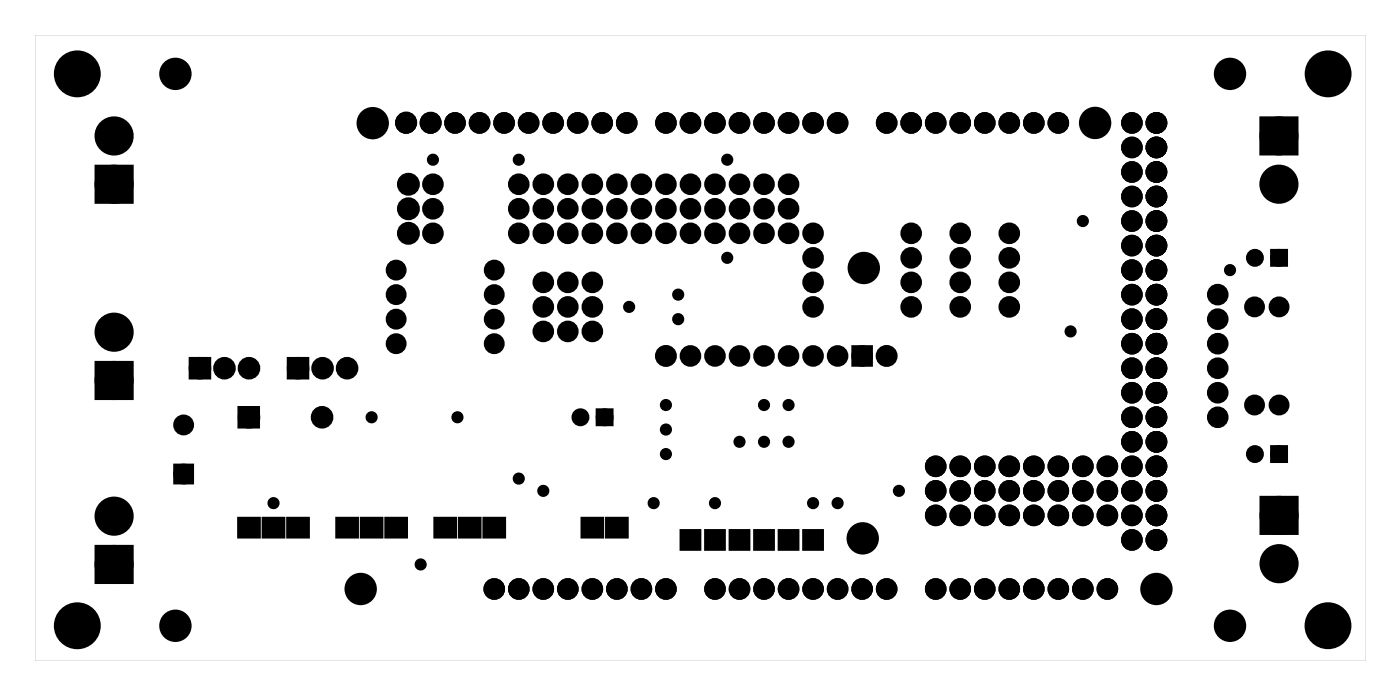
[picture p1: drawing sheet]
<svg xmlns="http://www.w3.org/2000/svg" width="145mm" height="72mm" viewBox="0 0 145 72" stroke-linecap="round" stroke-linejoin="round" font-family="sans-serif">
<g fill="#000">
<path d="M131.1 12.7h2.8v2.8h-2.8zM10.4 17.7h2.8v2.8h-2.8zM19.9 37.3h1.6v1.6h-1.6zM30.1 37.3h1.6v1.6h-1.6zM88.5 36.1h1.6v1.5h-1.6zM131.9 26.1h1.2v1.2h-1.2zM10.4 38h2.8v2.8h-2.8zM10.4 57h2.8v2.8h-2.8zM18.3 48.4h1.4v1.4h-1.4zM24.7 53.6h2.2v2h-2.2zM25 42.4h1.5v1.6h-1.5zM27.2 53.6h2.2v2h-2.2z"/>
<path d="M29.8 53.6h2.2v2h-2.2zM34.8 53.6h2.2v2h-2.2zM37.4 53.6h2.2v2h-2.2zM39.9 53.6h2.2v2h-2.2zM45 53.6h2.2v2h-2.2zM47.5 53.6h2.2v2h-2.2zM50.1 53.6h2.2v2h-2.2zM60.2 53.6h2.2v2h-2.2zM62 42.6h1.2v1.2h-1.2zM62.8 53.6h2.2v2h-2.2zM70.5 54.9h2v2h-2zM73 54.9h2v2h-2z"/>
<path d="M75.6 54.9h2v2h-2zM78.1 54.9h2v2h-2zM80.7 54.9h2v2h-2zM83.2 54.9h2v2h-2zM131.1 52h2.8v2.8h-2.8zM131.9 46.4h1.2v1.2h-1.2z"/>
<path d="M3.6 3.6h137.8v64.8h-137.8zM3.6 3.6v64.8h137.8v-64.8z"/>
</g>
<g fill="#000">
<circle cx="8" cy="7.6" r="2.3"/>
<circle cx="11.8" cy="14.1" r="1.4"/>
<circle cx="11.8" cy="19.1" r="1.4"/>
<circle cx="18.2" cy="7.6" r="1.55"/>
<circle cx="38.6" cy="12.8" r="1.55"/>
<circle cx="42" cy="12.7" r=".74"/>
<circle cx="42.1" cy="12.7" r=".75"/>
<circle cx="42.3" cy="19.1" r=".8"/>
<circle cx="44.6" cy="12.7" r=".74"/>
<circle cx="44.6" cy="12.7" r=".75"/>
<circle cx="44.8" cy="16.5" r=".35"/>
<circle cx="44.8" cy="19.1" r=".74"/>
<circle cx="47.1" cy="12.7" r=".66"/>
<circle cx="47.1" cy="12.7" r=".74"/>
<circle cx="49.7" cy="12.7" r=".66"/>
<circle cx="49.7" cy="12.7" r=".74"/>
<circle cx="52.2" cy="12.7" r=".66"/>
<circle cx="52.2" cy="12.7" r=".74"/>
<circle cx="53.7" cy="16.5" r=".35"/>
<circle cx="53.7" cy="19.1" r=".74"/>
<circle cx="54.7" cy="12.7" r=".66"/>
<circle cx="54.7" cy="12.7" r=".74"/>
<circle cx="56.3" cy="19.1" r=".74"/>
<circle cx="57.3" cy="12.7" r=".66"/>
<circle cx="57.3" cy="12.7" r=".74"/>
<circle cx="58.8" cy="19.1" r=".74"/>
<circle cx="59.8" cy="12.7" r=".66"/>
<circle cx="59.8" cy="12.7" r=".74"/>
<circle cx="61.3" cy="19.1" r=".74"/>
<circle cx="62.4" cy="12.7" r=".66"/>
<circle cx="62.4" cy="12.7" r=".74"/>
<circle cx="63.9" cy="19.1" r=".74"/>
<circle cx="64.9" cy="12.7" r=".66"/>
<circle cx="64.9" cy="12.7" r=".74"/>
<circle cx="66.4" cy="19.1" r=".74"/>
<circle cx="69" cy="19.1" r=".74"/>
<circle cx="69" cy="12.7" r=".74"/>
<circle cx="69" cy="12.7" r=".66"/>
<circle cx="71.5" cy="12.7" r=".66"/>
<circle cx="71.5" cy="19.1" r=".74"/>
<circle cx="71.5" cy="12.7" r=".74"/>
<circle cx="74" cy="19.1" r=".74"/>
<circle cx="74" cy="12.7" r=".74"/>
<circle cx="74" cy="12.7" r=".66"/>
<circle cx="75.3" cy="16.5" r=".35"/>
<circle cx="76.6" cy="12.7" r=".66"/>
<circle cx="76.6" cy="19.1" r=".74"/>
<circle cx="76.6" cy="12.7" r=".74"/>
<circle cx="79.1" cy="19.1" r=".74"/>
<circle cx="79.1" cy="12.7" r=".74"/>
<circle cx="79.1" cy="12.7" r=".66"/>
<circle cx="81.7" cy="19.1" r=".74"/>
<circle cx="81.7" cy="12.7" r=".74"/>
<circle cx="81.7" cy="12.7" r=".66"/>
<circle cx="84.2" cy="12.7" r=".66"/>
<circle cx="84.2" cy="12.7" r=".74"/>
<circle cx="86.7" cy="12.7" r=".74"/>
<circle cx="86.7" cy="12.7" r=".66"/>
<circle cx="91.8" cy="12.7" r=".74"/>
<circle cx="91.8" cy="12.7" r=".66"/>
<circle cx="94.4" cy="12.7" r=".74"/>
<circle cx="94.4" cy="12.7" r=".66"/>
<circle cx="96.9" cy="12.7" r=".66"/>
<circle cx="96.9" cy="12.7" r=".74"/>
<circle cx="99.4" cy="12.7" r=".74"/>
<circle cx="99.4" cy="12.7" r=".66"/>
<circle cx="102" cy="12.7" r=".66"/>
<circle cx="102" cy="12.7" r=".74"/>
<circle cx="104.5" cy="12.7" r=".74"/>
<circle cx="104.5" cy="12.7" r=".66"/>
<circle cx="107.1" cy="12.7" r=".74"/>
<circle cx="107.1" cy="12.7" r=".66"/>
<circle cx="109.6" cy="12.7" r=".66"/>
<circle cx="109.6" cy="12.7" r=".74"/>
<circle cx="113.4" cy="12.7" r="1.55"/>
<circle cx="117.2" cy="17.8" r=".74"/>
<circle cx="117.2" cy="12.7" r=".74"/>
<circle cx="117.2" cy="15.3" r=".74"/>
<circle cx="117.2" cy="17.8" r=".66"/>
<circle cx="117.2" cy="12.7" r=".66"/>
<circle cx="117.2" cy="15.3" r=".66"/>
<circle cx="119.8" cy="17.8" r=".74"/>
<circle cx="119.8" cy="12.7" r=".74"/>
<circle cx="119.8" cy="15.3" r=".74"/>
<circle cx="119.8" cy="17.8" r=".66"/>
<circle cx="119.8" cy="12.7" r=".66"/>
<circle cx="119.8" cy="15.3" r=".66"/>
<circle cx="127.4" cy="7.6" r="1.55"/>
<circle cx="132.5" cy="14.1" r="1.4"/>
<circle cx="132.5" cy="19.1" r="1.4"/>
<circle cx="137.5" cy="7.6" r="2.3"/>
<circle cx="11.8" cy="34.4" r="1.4"/>
<circle cx="11.8" cy="39.4" r="1.4"/>
<circle cx="20.7" cy="38.1" r=".79"/>
<circle cx="23.2" cy="38.1" r=".79"/>
<circle cx="25.8" cy="38.1" r=".79"/>
<circle cx="30.9" cy="38.1" r=".79"/>
<circle cx="33.4" cy="38.1" r=".79"/>
<circle cx="35.9" cy="38.1" r=".79"/>
<circle cx="41" cy="28" r=".7"/>
<circle cx="41" cy="35.6" r=".7"/>
<circle cx="41" cy="33" r=".7"/>
<circle cx="41" cy="30.5" r=".7"/>
<circle cx="42.3" cy="24.2" r=".8"/>
<circle cx="42.3" cy="21.6" r=".8"/>
<circle cx="44.8" cy="24.2" r=".74"/>
<circle cx="44.8" cy="21.6" r=".74"/>
<circle cx="51.2" cy="28" r=".7"/>
<circle cx="51.2" cy="35.6" r=".7"/>
<circle cx="51.2" cy="33" r=".7"/>
<circle cx="51.2" cy="30.5" r=".7"/>
<circle cx="53.7" cy="24.2" r=".74"/>
<circle cx="53.7" cy="21.6" r=".74"/>
<circle cx="56.3" cy="24.2" r=".74"/>
<circle cx="56.3" cy="21.6" r=".74"/>
<circle cx="56.3" cy="29.2" r=".74"/>
<circle cx="56.3" cy="31.8" r=".74"/>
<circle cx="56.3" cy="34.3" r=".74"/>
<circle cx="58.8" cy="24.2" r=".74"/>
<circle cx="58.8" cy="21.6" r=".74"/>
<circle cx="58.8" cy="29.2" r=".74"/>
<circle cx="58.8" cy="31.8" r=".74"/>
<circle cx="58.8" cy="34.3" r=".74"/>
<circle cx="61.3" cy="24.2" r=".74"/>
<circle cx="61.3" cy="21.6" r=".74"/>
<circle cx="61.3" cy="29.2" r=".74"/>
<circle cx="61.3" cy="31.8" r=".74"/>
<circle cx="61.3" cy="34.3" r=".74"/>
<circle cx="63.9" cy="24.2" r=".74"/>
<circle cx="63.9" cy="21.6" r=".74"/>
<circle cx="65.2" cy="31.8" r=".35"/>
<circle cx="66.4" cy="24.2" r=".74"/>
<circle cx="66.4" cy="21.6" r=".74"/>
<circle cx="69" cy="36.9" r=".75"/>
<circle cx="69" cy="24.2" r=".74"/>
<circle cx="69" cy="21.6" r=".74"/>
<circle cx="70.2" cy="33" r=".35"/>
<circle cx="70.2" cy="30.5" r=".35"/>
<circle cx="71.5" cy="36.9" r=".74"/>
<circle cx="71.5" cy="24.2" r=".74"/>
<circle cx="71.5" cy="21.6" r=".74"/>
<circle cx="74" cy="36.9" r=".74"/>
<circle cx="74" cy="24.2" r=".74"/>
<circle cx="74" cy="21.6" r=".74"/>
<circle cx="75.3" cy="26.7" r=".35"/>
<circle cx="76.6" cy="36.9" r=".74"/>
<circle cx="76.6" cy="24.2" r=".74"/>
<circle cx="76.6" cy="21.6" r=".74"/>
<circle cx="79.1" cy="36.9" r=".74"/>
<circle cx="79.1" cy="24.2" r=".74"/>
<circle cx="79.1" cy="21.6" r=".74"/>
<circle cx="81.7" cy="36.9" r=".74"/>
<circle cx="81.7" cy="24.2" r=".74"/>
<circle cx="81.7" cy="21.6" r=".74"/>
<circle cx="84.2" cy="36.9" r=".74"/>
<circle cx="84.2" cy="26.7" r=".74"/>
<circle cx="84.2" cy="24.2" r=".74"/>
<circle cx="84.2" cy="31.8" r=".74"/>
<circle cx="84.2" cy="29.2" r=".74"/>
<circle cx="86.7" cy="36.9" r=".74"/>
<circle cx="89.3" cy="36.9" r=".74"/>
<circle cx="89.5" cy="27.8" r="1.55"/>
<circle cx="91.8" cy="36.9" r=".75"/>
<circle cx="94.4" cy="26.7" r=".74"/>
<circle cx="94.4" cy="24.2" r=".74"/>
<circle cx="94.4" cy="29.2" r=".74"/>
<circle cx="94.4" cy="31.8" r=".74"/>
<circle cx="99.4" cy="26.7" r=".74"/>
<circle cx="99.4" cy="24.2" r=".74"/>
<circle cx="99.4" cy="29.2" r=".74"/>
<circle cx="99.4" cy="31.8" r=".74"/>
<circle cx="104.5" cy="26.7" r=".74"/>
<circle cx="104.5" cy="24.2" r=".74"/>
<circle cx="104.5" cy="29.2" r=".74"/>
<circle cx="104.5" cy="31.8" r=".74"/>
<circle cx="110.9" cy="34.3" r=".35"/>
<circle cx="112.1" cy="22.9" r=".35"/>
<circle cx="117.2" cy="38.1" r=".74"/>
<circle cx="117.2" cy="35.6" r=".74"/>
<circle cx="117.2" cy="25.4" r=".74"/>
<circle cx="117.2" cy="28" r=".74"/>
<circle cx="117.2" cy="22.9" r=".74"/>
<circle cx="117.2" cy="20.3" r=".74"/>
<circle cx="117.2" cy="30.5" r=".74"/>
<circle cx="117.2" cy="33" r=".74"/>
<circle cx="117.2" cy="25.4" r=".66"/>
<circle cx="117.2" cy="33" r=".66"/>
<circle cx="117.2" cy="30.5" r=".66"/>
<circle cx="117.2" cy="22.9" r=".66"/>
<circle cx="117.2" cy="35.6" r=".66"/>
<circle cx="117.2" cy="20.3" r=".66"/>
<circle cx="117.2" cy="28" r=".66"/>
<circle cx="117.2" cy="38.1" r=".66"/>
<circle cx="119.8" cy="38.1" r=".74"/>
<circle cx="119.8" cy="35.6" r=".74"/>
<circle cx="119.8" cy="25.4" r=".74"/>
<circle cx="119.8" cy="28" r=".74"/>
<circle cx="119.8" cy="22.9" r=".74"/>
<circle cx="119.8" cy="20.3" r=".74"/>
<circle cx="119.8" cy="30.5" r=".74"/>
<circle cx="119.8" cy="33" r=".74"/>
<circle cx="119.8" cy="25.4" r=".66"/>
<circle cx="119.8" cy="33" r=".66"/>
<circle cx="119.8" cy="30.5" r=".66"/>
<circle cx="119.8" cy="22.9" r=".66"/>
<circle cx="119.8" cy="35.6" r=".66"/>
<circle cx="119.8" cy="20.3" r=".66"/>
<circle cx="119.8" cy="28" r=".66"/>
<circle cx="119.8" cy="38.1" r=".66"/>
<circle cx="126.1" cy="35.6" r=".74"/>
<circle cx="126.1" cy="33" r=".74"/>
<circle cx="126.1" cy="30.5" r=".74"/>
<circle cx="126.1" cy="38.1" r=".74"/>
<circle cx="127.4" cy="28" r=".35"/>
<circle cx="129.9" cy="31.8" r=".7"/>
<circle cx="130" cy="26.7" r=".6"/>
<circle cx="132.5" cy="31.8" r=".7"/>
<circle cx="132.5" cy="26.7" r=".6"/>
<circle cx="11.8" cy="58.4" r="1.4"/>
<circle cx="11.8" cy="53.4" r="1.4"/>
<circle cx="19" cy="49.1" r=".7"/>
<circle cx="19" cy="44" r=".7"/>
<circle cx="25.8" cy="43.2" r=".79"/>
<circle cx="28.3" cy="52.1" r=".35"/>
<circle cx="33.4" cy="43.2" r=".79"/>
<circle cx="38.5" cy="43.2" r=".35"/>
<circle cx="43.6" cy="58.4" r=".35"/>
<circle cx="47.4" cy="43.2" r=".35"/>
<circle cx="53.7" cy="49.6" r=".35"/>
<circle cx="56.3" cy="50.8" r=".35"/>
<circle cx="60.1" cy="43.2" r=".6"/>
<circle cx="62.6" cy="43.2" r=".6"/>
<circle cx="67.7" cy="52.1" r=".35"/>
<circle cx="69" cy="47" r=".35"/>
<circle cx="69" cy="44.5" r=".35"/>
<circle cx="69" cy="41.9" r=".35"/>
<circle cx="74" cy="52.1" r=".35"/>
<circle cx="76.6" cy="45.7" r=".35"/>
<circle cx="79.1" cy="45.7" r=".35"/>
<circle cx="79.1" cy="41.9" r=".35"/>
<circle cx="81.7" cy="41.9" r=".35"/>
<circle cx="81.7" cy="45.7" r=".35"/>
<circle cx="84.2" cy="52.1" r=".35"/>
<circle cx="86.7" cy="52.1" r=".35"/>
<circle cx="89.3" cy="55.7" r="1.55"/>
<circle cx="93.1" cy="50.8" r=".35"/>
<circle cx="96.9" cy="48.3" r=".74"/>
<circle cx="96.9" cy="53.4" r=".74"/>
<circle cx="96.9" cy="50.8" r=".74"/>
<circle cx="99.4" cy="48.3" r=".74"/>
<circle cx="99.4" cy="53.4" r=".74"/>
<circle cx="99.4" cy="50.8" r=".74"/>
<circle cx="102" cy="48.3" r=".74"/>
<circle cx="102" cy="53.4" r=".74"/>
<circle cx="102" cy="50.8" r=".74"/>
<circle cx="104.5" cy="48.3" r=".74"/>
<circle cx="104.5" cy="53.4" r=".74"/>
<circle cx="104.5" cy="50.8" r=".74"/>
<circle cx="107.1" cy="48.3" r=".74"/>
<circle cx="107.1" cy="53.4" r=".74"/>
<circle cx="107.1" cy="50.8" r=".74"/>
<circle cx="109.6" cy="48.3" r=".74"/>
<circle cx="109.6" cy="53.4" r=".74"/>
<circle cx="109.6" cy="50.8" r=".74"/>
<circle cx="112.1" cy="48.3" r=".74"/>
<circle cx="112.1" cy="53.4" r=".74"/>
<circle cx="112.1" cy="50.8" r=".74"/>
<circle cx="114.7" cy="48.3" r=".74"/>
<circle cx="114.7" cy="53.4" r=".74"/>
<circle cx="114.7" cy="50.8" r=".74"/>
<circle cx="117.2" cy="53.4" r=".74"/>
<circle cx="117.2" cy="45.7" r=".74"/>
<circle cx="117.2" cy="50.8" r=".74"/>
<circle cx="117.2" cy="40.7" r=".74"/>
<circle cx="117.2" cy="43.2" r=".74"/>
<circle cx="117.2" cy="55.9" r=".74"/>
<circle cx="117.2" cy="48.3" r=".74"/>
<circle cx="117.2" cy="50.8" r=".66"/>
<circle cx="117.2" cy="43.2" r=".66"/>
<circle cx="117.2" cy="40.7" r=".66"/>
<circle cx="117.2" cy="45.7" r=".66"/>
<circle cx="117.2" cy="48.3" r=".66"/>
<circle cx="117.2" cy="53.4" r=".66"/>
<circle cx="117.2" cy="55.9" r=".66"/>
<circle cx="119.8" cy="53.4" r=".74"/>
<circle cx="119.8" cy="45.7" r=".74"/>
<circle cx="119.8" cy="50.8" r=".74"/>
<circle cx="119.8" cy="40.7" r=".74"/>
<circle cx="119.8" cy="43.2" r=".74"/>
<circle cx="119.8" cy="48.3" r=".74"/>
<circle cx="119.8" cy="55.9" r=".74"/>
<circle cx="119.8" cy="50.8" r=".66"/>
<circle cx="119.8" cy="43.2" r=".66"/>
<circle cx="119.8" cy="40.7" r=".66"/>
<circle cx="119.8" cy="45.7" r=".66"/>
<circle cx="119.8" cy="48.3" r=".66"/>
<circle cx="119.8" cy="53.4" r=".66"/>
<circle cx="119.8" cy="55.9" r=".66"/>
<circle cx="126.1" cy="43.2" r=".74"/>
<circle cx="126.1" cy="40.7" r=".74"/>
<circle cx="129.9" cy="41.9" r=".7"/>
<circle cx="130" cy="47" r=".6"/>
<circle cx="132.5" cy="58.4" r="1.4"/>
<circle cx="132.5" cy="53.4" r="1.4"/>
<circle cx="132.5" cy="41.9" r=".7"/>
<circle cx="132.5" cy="47" r=".6"/>
<circle cx="8" cy="64.8" r="2.3"/>
<circle cx="18.2" cy="64.8" r="1.55"/>
<circle cx="37.4" cy="61" r="1.55"/>
<circle cx="51.2" cy="61" r=".74"/>
<circle cx="51.2" cy="61" r=".66"/>
<circle cx="53.7" cy="61" r=".74"/>
<circle cx="53.7" cy="61" r=".66"/>
<circle cx="56.3" cy="61" r=".74"/>
<circle cx="56.3" cy="61" r=".66"/>
<circle cx="58.8" cy="61" r=".66"/>
<circle cx="58.8" cy="61" r=".74"/>
<circle cx="61.3" cy="61" r=".74"/>
<circle cx="61.3" cy="61" r=".66"/>
<circle cx="63.9" cy="61" r=".74"/>
<circle cx="63.9" cy="61" r=".66"/>
<circle cx="66.4" cy="61" r=".74"/>
<circle cx="66.4" cy="61" r=".66"/>
<circle cx="69" cy="61" r=".74"/>
<circle cx="69" cy="61" r=".66"/>
<circle cx="74" cy="61" r=".74"/>
<circle cx="74" cy="61" r=".66"/>
<circle cx="76.6" cy="61" r=".66"/>
<circle cx="76.6" cy="61" r=".74"/>
<circle cx="79.1" cy="61" r=".74"/>
<circle cx="79.1" cy="61" r=".66"/>
<circle cx="81.7" cy="61" r=".74"/>
<circle cx="81.7" cy="61" r=".66"/>
<circle cx="84.2" cy="61" r=".66"/>
<circle cx="84.2" cy="61" r=".74"/>
<circle cx="86.7" cy="61" r=".74"/>
<circle cx="86.7" cy="61" r=".66"/>
<circle cx="89.3" cy="61" r=".66"/>
<circle cx="89.3" cy="61" r=".74"/>
<circle cx="91.8" cy="61" r=".74"/>
<circle cx="91.8" cy="61" r=".66"/>
<circle cx="96.9" cy="61" r=".66"/>
<circle cx="96.9" cy="61" r=".74"/>
<circle cx="99.4" cy="61" r=".74"/>
<circle cx="99.4" cy="61" r=".66"/>
<circle cx="102" cy="61" r=".66"/>
<circle cx="102" cy="61" r=".74"/>
<circle cx="104.5" cy="61" r=".74"/>
<circle cx="104.5" cy="61" r=".66"/>
<circle cx="107.1" cy="61" r=".74"/>
<circle cx="107.1" cy="61" r=".66"/>
<circle cx="109.6" cy="61" r=".66"/>
<circle cx="109.6" cy="61" r=".74"/>
<circle cx="112.1" cy="61" r=".74"/>
<circle cx="112.1" cy="61" r=".66"/>
<circle cx="114.7" cy="61" r=".66"/>
<circle cx="114.7" cy="61" r=".74"/>
<circle cx="119.8" cy="61" r="1.55"/>
<circle cx="127.4" cy="64.8" r="1.55"/>
<circle cx="137.5" cy="64.8" r="2.3"/>
</g>
<g fill="none" stroke="#000" stroke-width=".55">
<circle cx="44.8" cy="16.5" r=".35"/>
<circle cx="53.7" cy="16.5" r=".35"/>
<circle cx="75.3" cy="16.5" r=".35"/>
<circle cx="65.2" cy="31.8" r=".35"/>
<circle cx="70.2" cy="33" r=".35"/>
<circle cx="70.2" cy="30.5" r=".35"/>
<circle cx="75.3" cy="26.7" r=".35"/>
<circle cx="110.9" cy="34.3" r=".35"/>
<circle cx="112.1" cy="22.9" r=".35"/>
<circle cx="127.4" cy="28" r=".35"/>
<circle cx="28.3" cy="52.1" r=".35"/>
<circle cx="38.5" cy="43.2" r=".35"/>
<circle cx="43.6" cy="58.4" r=".35"/>
<circle cx="47.4" cy="43.2" r=".35"/>
<circle cx="53.7" cy="49.6" r=".35"/>
<circle cx="56.3" cy="50.8" r=".35"/>
<circle cx="67.7" cy="52.1" r=".35"/>
<circle cx="69" cy="41.9" r=".35"/>
<circle cx="69" cy="47" r=".35"/>
<circle cx="69" cy="44.5" r=".35"/>
<circle cx="74" cy="52.1" r=".35"/>
<circle cx="76.6" cy="45.7" r=".35"/>
<circle cx="79.1" cy="41.9" r=".35"/>
<circle cx="79.1" cy="45.7" r=".35"/>
<circle cx="81.7" cy="45.7" r=".35"/>
<circle cx="81.7" cy="41.9" r=".35"/>
<circle cx="84.2" cy="52.1" r=".35"/>
<circle cx="86.7" cy="52.1" r=".35"/>
<circle cx="93.1" cy="50.8" r=".35"/>
</g>
<g fill="none" stroke="#000" stroke-width=".76" stroke-linecap="butt">
<path d="M19.9 37.3h1.6v1.6h-1.6zM30.1 37.3h1.6v1.6h-1.6zM18.3 48.4h1.4v1.4h-1.4zM25 42.4h1.5v1.6h-1.5z"/>
<circle cx="42" cy="12.7" r=".74"/>
<circle cx="42.1" cy="12.7" r=".75"/>
<circle cx="42.3" cy="19.1" r=".8"/>
<circle cx="44.6" cy="12.7" r=".74"/>
<circle cx="44.6" cy="12.7" r=".75"/>
<circle cx="44.8" cy="19.1" r=".74"/>
<circle cx="47.1" cy="12.7" r=".74"/>
<circle cx="49.7" cy="12.7" r=".74"/>
<circle cx="52.2" cy="12.7" r=".74"/>
<circle cx="53.7" cy="19.1" r=".74"/>
<circle cx="54.7" cy="12.7" r=".74"/>
<circle cx="56.3" cy="19.1" r=".74"/>
<circle cx="57.3" cy="12.7" r=".74"/>
<circle cx="58.8" cy="19.1" r=".74"/>
<circle cx="59.8" cy="12.7" r=".74"/>
<circle cx="61.3" cy="19.1" r=".74"/>
<circle cx="62.4" cy="12.7" r=".74"/>
<circle cx="63.9" cy="19.1" r=".74"/>
<circle cx="64.9" cy="12.7" r=".74"/>
<circle cx="66.4" cy="19.1" r=".74"/>
<circle cx="69" cy="12.7" r=".74"/>
<circle cx="69" cy="19.1" r=".74"/>
<circle cx="71.5" cy="12.7" r=".74"/>
<circle cx="71.5" cy="19.1" r=".74"/>
<circle cx="74" cy="12.7" r=".74"/>
<circle cx="74" cy="19.1" r=".74"/>
<circle cx="76.6" cy="12.7" r=".74"/>
<circle cx="76.6" cy="19.1" r=".74"/>
<circle cx="79.1" cy="12.7" r=".74"/>
<circle cx="79.1" cy="19.1" r=".74"/>
<circle cx="81.7" cy="12.7" r=".74"/>
<circle cx="81.7" cy="19.1" r=".74"/>
<circle cx="84.2" cy="12.7" r=".74"/>
<circle cx="86.7" cy="12.7" r=".74"/>
<circle cx="91.8" cy="12.7" r=".74"/>
<circle cx="94.4" cy="12.7" r=".74"/>
<circle cx="96.9" cy="12.7" r=".74"/>
<circle cx="99.4" cy="12.7" r=".74"/>
<circle cx="102" cy="12.7" r=".74"/>
<circle cx="104.5" cy="12.7" r=".74"/>
<circle cx="107.1" cy="12.7" r=".74"/>
<circle cx="109.6" cy="12.7" r=".74"/>
<circle cx="117.2" cy="17.8" r=".74"/>
<circle cx="117.2" cy="12.7" r=".74"/>
<circle cx="117.2" cy="15.3" r=".74"/>
<circle cx="119.8" cy="17.8" r=".74"/>
<circle cx="119.8" cy="12.7" r=".74"/>
<circle cx="119.8" cy="15.3" r=".74"/>
<circle cx="20.7" cy="38.1" r=".79"/>
<circle cx="23.2" cy="38.1" r=".79"/>
<circle cx="25.8" cy="38.1" r=".79"/>
<circle cx="30.9" cy="38.1" r=".79"/>
<circle cx="33.4" cy="38.1" r=".79"/>
<circle cx="35.9" cy="38.1" r=".79"/>
<circle cx="41" cy="30.5" r=".7"/>
<circle cx="41" cy="28" r=".7"/>
<circle cx="41" cy="33" r=".7"/>
<circle cx="41" cy="35.6" r=".7"/>
<circle cx="42.3" cy="21.6" r=".8"/>
<circle cx="42.3" cy="24.2" r=".8"/>
<circle cx="44.8" cy="21.6" r=".74"/>
<circle cx="44.8" cy="24.2" r=".74"/>
<circle cx="51.2" cy="30.5" r=".7"/>
<circle cx="51.2" cy="33" r=".7"/>
<circle cx="51.2" cy="35.6" r=".7"/>
<circle cx="51.2" cy="28" r=".7"/>
<circle cx="53.7" cy="21.6" r=".74"/>
<circle cx="53.7" cy="24.2" r=".74"/>
<circle cx="56.3" cy="21.6" r=".74"/>
<circle cx="56.3" cy="24.2" r=".74"/>
<circle cx="56.3" cy="31.8" r=".74"/>
<circle cx="56.3" cy="29.2" r=".74"/>
<circle cx="56.3" cy="34.3" r=".74"/>
<circle cx="58.8" cy="21.6" r=".74"/>
<circle cx="58.8" cy="24.2" r=".74"/>
<circle cx="58.8" cy="31.8" r=".74"/>
<circle cx="58.8" cy="29.2" r=".74"/>
<circle cx="58.8" cy="34.3" r=".74"/>
<circle cx="61.3" cy="24.2" r=".74"/>
<circle cx="61.3" cy="21.6" r=".74"/>
<circle cx="61.3" cy="31.8" r=".74"/>
<circle cx="61.3" cy="29.2" r=".74"/>
<circle cx="61.3" cy="34.3" r=".74"/>
<circle cx="63.9" cy="24.2" r=".74"/>
<circle cx="63.9" cy="21.6" r=".74"/>
<circle cx="66.4" cy="21.6" r=".74"/>
<circle cx="66.4" cy="24.2" r=".74"/>
<circle cx="69" cy="36.9" r=".75"/>
<circle cx="69" cy="21.6" r=".74"/>
<circle cx="69" cy="24.2" r=".74"/>
<circle cx="71.5" cy="36.9" r=".74"/>
<circle cx="71.5" cy="21.6" r=".74"/>
<circle cx="71.5" cy="24.2" r=".74"/>
<circle cx="74" cy="36.9" r=".74"/>
<circle cx="74" cy="24.2" r=".74"/>
<circle cx="74" cy="21.6" r=".74"/>
<circle cx="76.6" cy="36.9" r=".74"/>
<circle cx="76.6" cy="24.2" r=".74"/>
<circle cx="76.6" cy="21.6" r=".74"/>
<circle cx="79.1" cy="36.9" r=".74"/>
<circle cx="79.1" cy="21.6" r=".74"/>
<circle cx="79.1" cy="24.2" r=".74"/>
<circle cx="81.7" cy="36.9" r=".74"/>
<circle cx="81.7" cy="21.6" r=".74"/>
<circle cx="81.7" cy="24.2" r=".74"/>
<circle cx="84.2" cy="36.9" r=".74"/>
<circle cx="84.2" cy="26.7" r=".74"/>
<circle cx="84.2" cy="24.2" r=".74"/>
<circle cx="84.2" cy="31.8" r=".74"/>
<circle cx="84.2" cy="29.2" r=".74"/>
<circle cx="86.7" cy="36.9" r=".74"/>
<circle cx="89.3" cy="36.9" r=".74"/>
<circle cx="91.8" cy="36.9" r=".75"/>
<circle cx="94.4" cy="26.7" r=".74"/>
<circle cx="94.4" cy="24.2" r=".74"/>
<circle cx="94.4" cy="29.2" r=".74"/>
<circle cx="94.4" cy="31.8" r=".74"/>
<circle cx="99.4" cy="26.7" r=".74"/>
<circle cx="99.4" cy="24.2" r=".74"/>
<circle cx="99.4" cy="29.2" r=".74"/>
<circle cx="99.4" cy="31.8" r=".74"/>
<circle cx="104.5" cy="26.7" r=".74"/>
<circle cx="104.5" cy="24.2" r=".74"/>
<circle cx="104.5" cy="29.2" r=".74"/>
<circle cx="104.5" cy="31.8" r=".74"/>
<circle cx="117.2" cy="22.9" r=".74"/>
<circle cx="117.2" cy="30.5" r=".74"/>
<circle cx="117.2" cy="25.4" r=".74"/>
<circle cx="117.2" cy="28" r=".74"/>
<circle cx="117.2" cy="20.3" r=".74"/>
<circle cx="117.2" cy="33" r=".74"/>
<circle cx="117.2" cy="35.6" r=".74"/>
<circle cx="117.2" cy="38.1" r=".74"/>
<circle cx="119.8" cy="25.4" r=".74"/>
<circle cx="119.8" cy="28" r=".74"/>
<circle cx="119.8" cy="30.5" r=".74"/>
<circle cx="119.8" cy="22.9" r=".74"/>
<circle cx="119.8" cy="20.3" r=".74"/>
<circle cx="119.8" cy="33" r=".74"/>
<circle cx="119.8" cy="38.1" r=".74"/>
<circle cx="119.8" cy="35.6" r=".74"/>
<circle cx="126.1" cy="33" r=".74"/>
<circle cx="126.1" cy="30.5" r=".74"/>
<circle cx="126.1" cy="35.6" r=".74"/>
<circle cx="126.1" cy="38.1" r=".74"/>
<circle cx="129.9" cy="31.8" r=".7"/>
<circle cx="132.5" cy="31.8" r=".7"/>
<circle cx="19" cy="44" r=".7"/>
<circle cx="19" cy="49.1" r=".7"/>
<circle cx="25.8" cy="43.2" r=".79"/>
<circle cx="33.4" cy="43.2" r=".79"/>
<circle cx="96.9" cy="48.3" r=".74"/>
<circle cx="96.9" cy="53.4" r=".74"/>
<circle cx="96.9" cy="50.8" r=".74"/>
<circle cx="99.4" cy="48.3" r=".74"/>
<circle cx="99.4" cy="50.8" r=".74"/>
<circle cx="99.4" cy="53.4" r=".74"/>
<circle cx="102" cy="53.4" r=".74"/>
<circle cx="102" cy="50.8" r=".74"/>
<circle cx="102" cy="48.3" r=".74"/>
<circle cx="104.5" cy="48.3" r=".74"/>
<circle cx="104.5" cy="50.8" r=".74"/>
<circle cx="104.5" cy="53.4" r=".74"/>
<circle cx="107.1" cy="50.8" r=".74"/>
<circle cx="107.1" cy="53.4" r=".74"/>
<circle cx="107.1" cy="48.3" r=".74"/>
<circle cx="109.6" cy="48.3" r=".74"/>
<circle cx="109.6" cy="53.4" r=".74"/>
<circle cx="109.6" cy="50.8" r=".74"/>
<circle cx="112.1" cy="48.3" r=".74"/>
<circle cx="112.1" cy="53.4" r=".74"/>
<circle cx="112.1" cy="50.8" r=".74"/>
<circle cx="114.7" cy="48.3" r=".74"/>
<circle cx="114.7" cy="53.4" r=".74"/>
<circle cx="114.7" cy="50.8" r=".74"/>
<circle cx="117.2" cy="45.7" r=".74"/>
<circle cx="117.2" cy="50.8" r=".74"/>
<circle cx="117.2" cy="48.3" r=".74"/>
<circle cx="117.2" cy="40.7" r=".74"/>
<circle cx="117.2" cy="55.9" r=".74"/>
<circle cx="117.2" cy="53.4" r=".74"/>
<circle cx="117.2" cy="43.2" r=".74"/>
<circle cx="119.8" cy="40.7" r=".74"/>
<circle cx="119.8" cy="53.4" r=".74"/>
<circle cx="119.8" cy="55.9" r=".74"/>
<circle cx="119.8" cy="45.7" r=".74"/>
<circle cx="119.8" cy="50.8" r=".74"/>
<circle cx="119.8" cy="43.2" r=".74"/>
<circle cx="119.8" cy="48.3" r=".74"/>
<circle cx="126.1" cy="40.7" r=".74"/>
<circle cx="126.1" cy="43.2" r=".74"/>
<circle cx="129.9" cy="41.9" r=".7"/>
<circle cx="132.5" cy="41.9" r=".7"/>
<circle cx="51.2" cy="61" r=".74"/>
<circle cx="53.7" cy="61" r=".74"/>
<circle cx="56.3" cy="61" r=".74"/>
<circle cx="58.8" cy="61" r=".74"/>
<circle cx="61.3" cy="61" r=".74"/>
<circle cx="63.9" cy="61" r=".74"/>
<circle cx="66.4" cy="61" r=".74"/>
<circle cx="69" cy="61" r=".74"/>
<circle cx="74" cy="61" r=".74"/>
<circle cx="76.6" cy="61" r=".74"/>
<circle cx="79.1" cy="61" r=".74"/>
<circle cx="81.7" cy="61" r=".74"/>
<circle cx="84.2" cy="61" r=".74"/>
<circle cx="86.7" cy="61" r=".74"/>
<circle cx="89.3" cy="61" r=".74"/>
<circle cx="91.8" cy="61" r=".74"/>
<circle cx="96.9" cy="61" r=".74"/>
<circle cx="99.4" cy="61" r=".74"/>
<circle cx="102" cy="61" r=".74"/>
<circle cx="104.5" cy="61" r=".74"/>
<circle cx="107.1" cy="61" r=".74"/>
<circle cx="109.6" cy="61" r=".74"/>
<circle cx="112.1" cy="61" r=".74"/>
<circle cx="114.7" cy="61" r=".74"/>
</g>
<g fill="none" stroke="#000" stroke-width=".25">
<path d="M24.7 53.6h2.2v2h-2.2zM27.2 53.6h2.2v2h-2.2zM29.8 53.6h2.2v2h-2.2zM34.8 53.6h2.2v2h-2.2zM37.4 53.6h2.2v2h-2.2zM39.9 53.6h2.2v2h-2.2zM45 53.6h2.2v2h-2.2zM47.5 53.6h2.2v2h-2.2zM50.1 53.6h2.2v2h-2.2zM60.2 53.6h2.2v2h-2.2zM62.8 53.6h2.2v2h-2.2zM70.5 54.9h2v2h-2z"/>
<path d="M73 54.9h2v2h-2zM75.6 54.9h2v2h-2zM78.1 54.9h2v2h-2zM80.7 54.9h2v2h-2zM83.2 54.9h2v2h-2z"/>
<circle cx="8" cy="7.6" r="2.3"/>
<circle cx="18.2" cy="7.6" r="1.55"/>
<circle cx="38.6" cy="12.8" r="1.55"/>
<circle cx="113.4" cy="12.7" r="1.55"/>
<circle cx="127.4" cy="7.6" r="1.55"/>
<circle cx="137.5" cy="7.6" r="2.3"/>
<circle cx="89.5" cy="27.8" r="1.55"/>
<circle cx="89.3" cy="55.7" r="1.55"/>
<circle cx="8" cy="64.8" r="2.3"/>
<circle cx="18.2" cy="64.8" r="1.55"/>
<circle cx="37.4" cy="61" r="1.55"/>
<circle cx="119.8" cy="61" r="1.55"/>
<circle cx="127.4" cy="64.8" r="1.55"/>
<circle cx="137.5" cy="64.8" r="2.3"/>
</g>
<g fill="none" stroke="#000" stroke-width=".62" stroke-linecap="butt">
<circle cx="47.1" cy="12.7" r=".66"/>
<circle cx="49.7" cy="12.7" r=".66"/>
<circle cx="52.2" cy="12.7" r=".66"/>
<circle cx="54.7" cy="12.7" r=".66"/>
<circle cx="57.3" cy="12.7" r=".66"/>
<circle cx="59.8" cy="12.7" r=".66"/>
<circle cx="62.4" cy="12.7" r=".66"/>
<circle cx="64.9" cy="12.7" r=".66"/>
<circle cx="69" cy="12.7" r=".66"/>
<circle cx="71.5" cy="12.7" r=".66"/>
<circle cx="74" cy="12.7" r=".66"/>
<circle cx="76.6" cy="12.7" r=".66"/>
<circle cx="79.1" cy="12.7" r=".66"/>
<circle cx="81.7" cy="12.7" r=".66"/>
<circle cx="84.2" cy="12.7" r=".66"/>
<circle cx="86.7" cy="12.7" r=".66"/>
<circle cx="91.8" cy="12.7" r=".66"/>
<circle cx="94.4" cy="12.7" r=".66"/>
<circle cx="96.9" cy="12.7" r=".66"/>
<circle cx="99.4" cy="12.7" r=".66"/>
<circle cx="102" cy="12.7" r=".66"/>
<circle cx="104.5" cy="12.7" r=".66"/>
<circle cx="107.1" cy="12.7" r=".66"/>
<circle cx="109.6" cy="12.7" r=".66"/>
<circle cx="117.2" cy="15.3" r=".66"/>
<circle cx="117.2" cy="12.7" r=".66"/>
<circle cx="117.2" cy="17.8" r=".66"/>
<circle cx="119.8" cy="15.3" r=".66"/>
<circle cx="119.8" cy="12.7" r=".66"/>
<circle cx="119.8" cy="17.8" r=".66"/>
<circle cx="117.2" cy="25.4" r=".66"/>
<circle cx="117.2" cy="22.9" r=".66"/>
<circle cx="117.2" cy="28" r=".66"/>
<circle cx="117.2" cy="30.5" r=".66"/>
<circle cx="117.2" cy="33" r=".66"/>
<circle cx="117.2" cy="35.6" r=".66"/>
<circle cx="117.2" cy="38.1" r=".66"/>
<circle cx="117.2" cy="20.3" r=".66"/>
<circle cx="119.8" cy="30.5" r=".66"/>
<circle cx="119.8" cy="25.4" r=".66"/>
<circle cx="119.8" cy="22.9" r=".66"/>
<circle cx="119.8" cy="28" r=".66"/>
<circle cx="119.8" cy="35.6" r=".66"/>
<circle cx="119.8" cy="33" r=".66"/>
<circle cx="119.8" cy="38.1" r=".66"/>
<circle cx="119.8" cy="20.3" r=".66"/>
<circle cx="117.2" cy="40.7" r=".66"/>
<circle cx="117.2" cy="43.2" r=".66"/>
<circle cx="117.2" cy="45.7" r=".66"/>
<circle cx="117.2" cy="50.8" r=".66"/>
<circle cx="117.2" cy="48.3" r=".66"/>
<circle cx="117.2" cy="53.4" r=".66"/>
<circle cx="117.2" cy="55.9" r=".66"/>
<circle cx="119.8" cy="45.7" r=".66"/>
<circle cx="119.8" cy="50.8" r=".66"/>
<circle cx="119.8" cy="40.7" r=".66"/>
<circle cx="119.8" cy="43.2" r=".66"/>
<circle cx="119.8" cy="48.3" r=".66"/>
<circle cx="119.8" cy="53.4" r=".66"/>
<circle cx="119.8" cy="55.9" r=".66"/>
<circle cx="51.2" cy="61" r=".66"/>
<circle cx="53.7" cy="61" r=".66"/>
<circle cx="56.3" cy="61" r=".66"/>
<circle cx="58.8" cy="61" r=".66"/>
<circle cx="61.3" cy="61" r=".66"/>
<circle cx="63.9" cy="61" r=".66"/>
<circle cx="66.4" cy="61" r=".66"/>
<circle cx="69" cy="61" r=".66"/>
<circle cx="74" cy="61" r=".66"/>
<circle cx="76.6" cy="61" r=".66"/>
<circle cx="79.1" cy="61" r=".66"/>
<circle cx="81.7" cy="61" r=".66"/>
<circle cx="84.2" cy="61" r=".66"/>
<circle cx="86.7" cy="61" r=".66"/>
<circle cx="89.3" cy="61" r=".66"/>
<circle cx="91.8" cy="61" r=".66"/>
<circle cx="96.9" cy="61" r=".66"/>
<circle cx="99.4" cy="61" r=".66"/>
<circle cx="102" cy="61" r=".66"/>
<circle cx="104.5" cy="61" r=".66"/>
<circle cx="107.1" cy="61" r=".66"/>
<circle cx="109.6" cy="61" r=".66"/>
<circle cx="112.1" cy="61" r=".66"/>
<circle cx="114.7" cy="61" r=".66"/>
</g>
<g fill="none" stroke="#000" stroke-width=".65" stroke-linecap="butt">
<path d="M131.9 26.1h1.2v1.2h-1.2zM62 42.6h1.2v1.2h-1.2zM131.9 46.4h1.2v1.2h-1.2z"/>
<circle cx="130" cy="26.7" r=".6"/>
<circle cx="132.5" cy="26.7" r=".6"/>
<circle cx="60.1" cy="43.2" r=".6"/>
<circle cx="62.6" cy="43.2" r=".6"/>
<circle cx="130" cy="47" r=".6"/>
<circle cx="132.5" cy="47" r=".6"/>
</g>
<g fill="none" stroke="#000" stroke-width="1.3" stroke-linecap="butt">
<path d="M10.4 17.7h2.8v2.8h-2.8zM131.1 12.7h2.8v2.8h-2.8zM10.4 38h2.8v2.8h-2.8zM10.4 57h2.8v2.8h-2.8zM131.1 52h2.8v2.8h-2.8z"/>
<circle cx="11.8" cy="14.1" r="1.4"/>
<circle cx="11.8" cy="19.1" r="1.4"/>
<circle cx="132.5" cy="14.1" r="1.4"/>
<circle cx="132.5" cy="19.1" r="1.4"/>
<circle cx="11.8" cy="34.4" r="1.4"/>
<circle cx="11.8" cy="39.4" r="1.4"/>
<circle cx="11.8" cy="53.4" r="1.4"/>
<circle cx="11.8" cy="58.4" r="1.4"/>
<circle cx="132.5" cy="53.4" r="1.4"/>
<circle cx="132.5" cy="58.4" r="1.4"/>
</g>
<path d="M88.5 36.1h1.6v1.5h-1.6z" fill="none" stroke="#000" stroke-width=".66" stroke-linecap="butt"/>
</svg>
